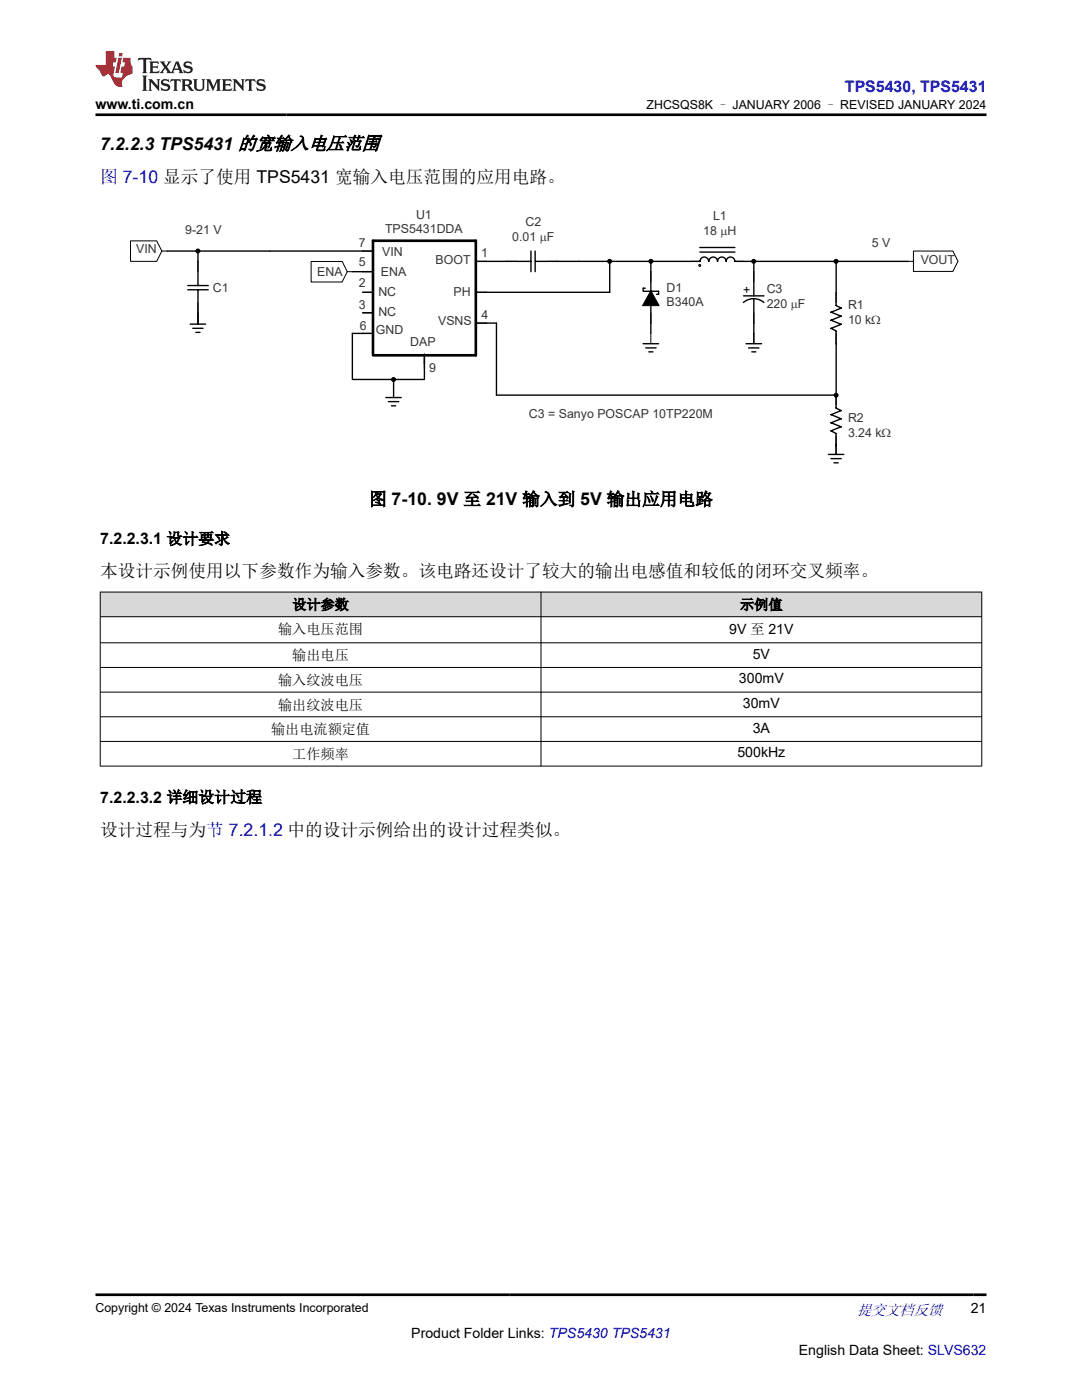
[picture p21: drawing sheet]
<svg xmlns="http://www.w3.org/2000/svg" width="216mm" height="279mm" viewBox="0 0 216 279" stroke-linecap="round" stroke-linejoin="round" font-family="sans-serif">
<defs><g id="words">
<g font-size="3.5">
<text x="20" y="29.8">7.2.2.3 TPS5431 的宽输入电压范围</text>
<text x="73.6" y="100.8">图 7-10. 9V 至 21V 输入到 5V 输出应用电路</text>
<text x="20" y="115.2">本设计示例使用以下参数作为输入参数。该电路还设计了较大的输出电感值和较低的闭环交叉频率。</text>
<text x="20" y="166.8">设计过程与为节 7.2.1.2 中的设计示例给出的设计过程类似。</text>
</g>
<text font-size="3.5" fill="#00f" x="20" y="36.5">图 7-10 显示了使用 TPS5431 宽输入电压范围的应用电路。</text>
<text font-size="3.2" fill="#00f" x="168.6" y="18.3">TPS5430, TPS5431</text>
<g font-size="3.2">
<text x="20" y="108.6">7.2.2.3.1 设计要求</text>
<text x="20" y="160.2">7.2.2.3.2 详细设计过程</text>
</g>
<text font-size="3" fill="#00f" x="171" y="262.4">提交文档反馈</text>
<g font-size="2.8">
<text x="19" y="21.7">www.ti.com.cn</text>
<text x="58.3" y="121.6">设计参数</text>
<text x="147.7" y="121.6">示例值</text>
<text x="55.5" y="126.6">输入电压范围</text>
<text x="58.3" y="131.8">输出电压</text>
<text x="145.5" y="126.6">9V 至 21V</text>
<text x="150.2" y="131.5">5V</text>
<text x="55.5" y="136.7">输入纹波电压</text>
<text x="147.5" y="136.4">300mV</text>
<text x="55.5" y="141.6">输出纹波电压</text>
<text x="148.2" y="141.3">30mV</text>
<text x="54.1" y="146.5">输出电流额定值</text>
<text x="150.2" y="146.2">3A</text>
<text x="58.3" y="151.4">工作频率</text>
<text x="147.1" y="151.2">500kHz</text>
<text x="193.7" y="262.1">21</text>
<text x="82.1" y="266.9">Product Folder Links: TPS5430 TPS5431</text>
<text x="159.4" y="270.3">English Data Sheet: SLVS632</text>
</g>
<g font-size="2.5">
<text x="129" y="21.8">ZHCSQS8K – JANUARY 2006 – REVISED JANUARY 2024</text>
<text x="148.3" y="58.7">+</text>
<text x="19" y="261.8">Copyright © 2024 Texas Instruments Incorporated</text>
</g>
<g font-size="2.5" fill="#373435">
<text x="37" y="46.8">9-21 V</text>
<text x="76.8" y="46.5">TPS5431DDA</text>
<text x="83" y="43.7">U1</text>
<text x="104.9" y="45.2">C2</text>
<text x="140.3" y="47">18 mH</text>
<text x="142.3" y="44">L1</text>
<text x="27.2" y="50.5">VIN</text>
<text x="71.6" y="53.2">5</text>
<text x="71.6" y="49.2">7</text>
<text x="76.3" y="51">VIN</text>
<text x="86.9" y="52.6">BOOT</text>
<text x="96" y="51.3">1</text>
<text x="102.2" y="48.1">0.01 mF</text>
<text x="173.9" y="49.4">5 V</text>
<text x="183.7" y="52.6">VOUT</text>
<text x="42.5" y="58.2">C1</text>
<text x="63.3" y="55">ENA</text>
<text x="71.6" y="57.3">2</text>
<text x="75.5" y="59">NC</text>
<text x="76" y="55">ENA</text>
<text x="90.5" y="59">PH</text>
<text x="133" y="58.3">D1</text>
<text x="153" y="58.5">C3</text>
<text x="71.6" y="61.7">3</text>
<text x="71.8" y="66">6</text>
<text x="75.5" y="63">NC</text>
<text x="87.4" y="64.9">VSNS</text>
<text x="96.1" y="63.6">4</text>
<text x="133" y="61.1">B340A</text>
<text x="153" y="61.5">220 mF</text>
<text x="169.2" y="61.6">R1</text>
<text x="169.2" y="64.6">10 kW</text>
<text x="75" y="66.7">GND</text>
<text x="81.9" y="69.1">DAP</text>
<text x="85.6" y="74.3">9</text>
<text x="105.5" y="83.4">C3 = Sanyo POSCAP 10TP220M</text>
<text x="169.2" y="84.1">R2</text>
<text x="169.2" y="87.1">3.24 kW</text>
</g>
</g></defs>
<g fill="none" stroke="#000" stroke-width=".2">
<path d="M26 48.1h5.3l1 2-1 2.1h-5.3zM32.3 50.1h1M39.5 52.2v2M62.1 52.2h6.2l1 2-1 2.1h-6.2zM69.3 54.2h1M72.4 50.1h2M72.4 54.2h2M72.4 58.3h2M94.9 52.2h2.1M94.9 58.3h2.1M101.1 52.2h2.1M109.3 52.2h2.1"/>
<path d="M129.9 54.2v2.1M138.1 52.2h1.6M146.7 52.2h1.7M150.4 54.2v2.1M166.8 58.3v2.1M181.2 52.2h1.1M182.3 50.1h7.8l1.1 2-1.1 2.1h-7.8zM39.5 60.4v2M39.5 62.6v2.1M72.4 66.5h2M72.4 62.4h2M84.7 71.6v2.1"/>
<path d="M94.9 64.5h2.1M129.9 62.4v2.1M129.9 66.5v2.1M150.4 66.5v2.1M150.4 62.4v2.1M166.8 66.5v2.1M166.8 78.8v2M166.8 87v3.7"/>
</g>
<g fill="none" stroke="#000" stroke-width=".28">
<path d="M37.5 57h4.1M37.5 57.8h4.1M39.5 57.9v6.7M39.5 50.1v6.9M70.3 54.2h4.1M72.4 58.3h2M74.4 50.1h-41.1M105.9 52.2h-11M105.9 50.1v4.1M106.8 50.1v4.1M106.9 52.2h32.8M121.7 52.2v6.1h-26.8"/>
<path d="M128.8 57.5h-.5v.6h3.1v.6h-.4M129.9 52.2v14.3M139.6 50.3h7M139.6 49.4h7M139.7 52.2a.86 .86 0 0 1 .8-.9 .86 .86 0 0 1 .9 .9M141.4 52.2a.86 .86 0 0 1 .9-.9 .86 .86 0 0 1 .9 .9 .86 .86 0 0 1 .8-.9 .86 .86 0 0 1 .9 .9 .86 .86 0 0 1 .9-.9 .86 .86 0 0 1 .8 .9h1.7M148.4 59h4M148.4 52.2h32.8M150.4 52.2v6.9M150.4 59.6v8.9M166.8 58.4v2.6l1.1 .5-2.1 .8 2.1 .8-2.1 .8 2.1 .8M166.8 52.2v6.1"/>
<path d="M38 64.7h3M38.5 65.5h2M39.1 66.3h.8M72.4 62.4h2M74.4 66.5h-4.1v9.1M77 79.3h3.1M78.5 75.7v3.4M84.7 70.7v5h-14.4M94.9 64.5h4.2v14.4h67.7v-10.3M128.3 68.6h3.1M128.9 69.4h2M129.5 70.2h.8"/>
<path d="M148.3 60.4a3.1 3.1 0 0 1 4.1 0M148.9 68.6h3.1M149.4 69.4h2M150 70.2h.8M165.8 65.5l1 .5M166.8 66.1v2.6M166.8 78.9v2.5l1.1 .6M167.9 64.7l-2.1 .8M77.5 80.2h2.1M78.1 81h.8M165.3 90.7h3.1M165.8 84.4l2.1 .8"/>
<path d="M165.8 91.5h2.1M166.4 92.4h.9M166.8 86.6v4M167.9 85.2l-2.1 .8 1 .5M167.9 81.9l-2.1 .8 2.1 .9-2.1 .8"/>
</g>
<g fill="#000" stroke="#000" stroke-width=".2">
<path d="M129.9 58l1.6 3h-3.3z" fill-rule="evenodd"/>
<circle cx="39.5" cy="50.1" r=".4"/>
<circle cx="121.6" cy="52.1" r=".4"/>
<circle cx="129.9" cy="52.1" r=".4"/>
<circle cx="150.4" cy="52.1" r=".4"/>
<circle cx="166.8" cy="52.1" r=".4"/>
<circle cx="78.5" cy="75.7" r=".4"/>
<circle cx="166.8" cy="78.9" r=".4"/>
</g>
<path d="M139.5 52.9h.2v.1h-.2z" fill="none" stroke="#000" stroke-width=".4"/>
<path d="M74.4 70.7v-22.7h20.5v22.9h-20.5" fill="none" stroke="#000" stroke-width=".53"/>
<g fill="#d8d8d8">
<path d="M20 118.2h175.9v4.9h-175.9z" fill-rule="evenodd"/>
<path d="M20.1 118.2h87.8v4.8h-87.8z" fill-rule="evenodd"/>
<path d="M108 118.2h87.8v4.8h-87.8z" fill-rule="evenodd"/>
</g>
<path d="M19.9 118.2h176.1M20 118.1v34.9M107.9 118.1v34.9M195.9 118.1v34.9M19.9 123.1h176.1M19.9 128.3h176.1M19.9 133.2h176.1M19.9 138.1h176.1M19.9 143h176.1M19.9 148h176.1M19.9 152.9h176.1" fill="none" stroke="#000" stroke-width=".2"/>
<path d="M27.7 11.6l-.2 .5 .5-.2h.6v.1v2.2l-.2 .4h1l-.2-.4v-2.2v-.1h.5l.5 .2-.1-.5zM29.8 12.3l.2 .4v1.5l-.2 .4h1.9l.1-.6a1.08 1.08 0 0 1-1.3 .2v-.7h.6l.4 .2v-.7l-.4 .2h-.6v-.5l.2-.2a1 1 0 0 1 1 .3l-.1-.5zM31.8 12.3l1 1.1-1 1.2h.9l-.2-.2 .4-.8 .5 .8-.2 .2h1.6l-.2-.2 .1-.5h1l.1 .5-.1 .2h.9l-.2-.3-.8-2h-.5l-1 2.2-.8-1.1 .9-1.1h-.8l.2 .2-.5 .6-.3-.6 .1-.2zM35.2 12.7l.4 1h-.8zM36.8 12.4a.65 .65 0 0 0-.2 .7 .65 .65 0 0 0 .6 .5l.7 .1 .1 .3a.79 .79 0 0 1-.7 .4 .79 .79 0 0 1-.7-.5l.1 .7 .2-.1a.93 .93 0 0 0 1.1 .1 .93 .93 0 0 0 .4-1 1.46 1.46 0 0 0-1.2-.6l-.1-.3a1.09 1.09 0 0 1 1.2 .2l-.2-.6-.1 .1-.6-.2zM28.4 15.1l.2 .4v2.2l-.2 .4h1l-.2-.4v-2.2l.2-.4zM29.6 15.8l.2 .4v1.5l-.2 .4h.8l-.3-.4v-1.3l1.7 1.8v-2l.2-.4h-.8l.2 .2 .1 1.1-1.2-1.3zM32.3 15.9a.65 .65 0 0 0-.2 .8 .65 .65 0 0 0 .7 .4l.6 .2 .1 .2a.79 .79 0 0 1-.7 .4 .79 .79 0 0 1-.7-.5l.1 .7 .2-.1a.93 .93 0 0 0 1.1 .1 .93 .93 0 0 0 .4-.9 1.46 1.46 0 0 0-1.2-.6l-.1-.4a1.09 1.09 0 0 1 1.2 .2l-.2-.6-.1 .1-.6-.1zM34.1 15.8l-.1 .6a.63 .63 0 0 1 .7-.3l.1 1.6-.3 .4h1l-.2-.4v-1.6a.66 .66 0 0 1 .8 .3l-.1-.6zM36.2 15.8l.2 .4v1.5l-.2 .4h.9l-.2-.2v-.7h.5l.1 .2a.79 .79 0 0 0 1.2 .6l-1-.9a.61 .61 0 0 0 .6-.6 .61 .61 0 0 0-.5-.7zM36.9 16.1h.2a.47 .47 0 0 1 .5 .1 .47 .47 0 0 1 .1 .5l-.2 .1-.6 .1zM38.5 15.8l.2 .2a2.27 2.27 0 0 0 .4 2 1.04 1.04 0 0 0 1.7-.7v-1.3l.2-.2h-.8l.2 .4v1.1a.6 .6 0 0 1-.6 .6 .6 .6 0 0 1-.6-.6v-1.1l.3-.4zM41.1 15.8l.2 .4v1.5l-.2 .4h.7l-.2-.4v-1.4l.9 1.9 .8-1.9v1.4l-.2 .4h1l-.3-.4v-1.5l.3-.4h-.8l-.7 1.5-.7-1.5zM44.3 15.8l.2 .4v1.5l-.2 .4h1.9l.1-.6a1.09 1.09 0 0 1-1.3 .2v-.7h.6l.4 .2v-.6l-.4 .2h-.6v-.6l.2-.1a1.01 1.01 0 0 1 1 .3l-.1-.6zM46.4 15.8l.3 .4v1.5l-.3 .4h.8l-.2-.4v-1.3l1.6 1.8v-2l.2-.4h-.7l.2 .2v1.1l-1.2-1.3zM49 15.8l-.1 .6a.63 .63 0 0 1 .8-.3v1.6l-.3 .4h1l-.2-.4v-1.6a.66 .66 0 0 1 .8 .3l-.1-.6zM51.4 15.9a.65 .65 0 0 0-.2 .8 .65 .65 0 0 0 .6 .4l.6 .2 .2 .2a.79 .79 0 0 1-.8 .4 .79 .79 0 0 1-.6-.5l.1 .7 .2-.1a.93 .93 0 0 0 1 .1 .93 .93 0 0 0 .5-.9 1.46 1.46 0 0 0-1.3-.6l-.1-.4a1.09 1.09 0 0 1 1.3 .2l-.2-.6-.2 .1-.5-.1z" fill="#231f20"/>
<path d="M21.1 10.2v2.8h-2.1l.1 .3 .9 1a.95 .95 0 0 0 .9 .9 .59 .59 0 0 1 .6-.4 .59 .59 0 0 1 .5 .4l.4 .7a1.59 1.59 0 0 0 2.1 1.4 1.61 1.61 0 0 1 1-2.3l1-.3-.1-1.5a1.59 1.59 0 0 1-.4-1.7h-1.4l-.2 .9h.5l-.1 .9h-.5l-.2 1v.2l.4 .1-.2 .9h-.6a.73 .73 0 0 1-1.1-.7l.3-1.5h-.5l.2-.9h.5l.2-.9h-.5v-1.3zM23.6 11.5l-.6 3.1h.7l.6-3.1zM23.8 10.6l-.1 .6h.7l.1-.6z" fill="#ed1c24"/>
<path d="M19 22.9h177.8M19 258.4h177.8" fill="none" stroke="#000" stroke-width=".53"/>
<use href="#words"/>
</svg>
